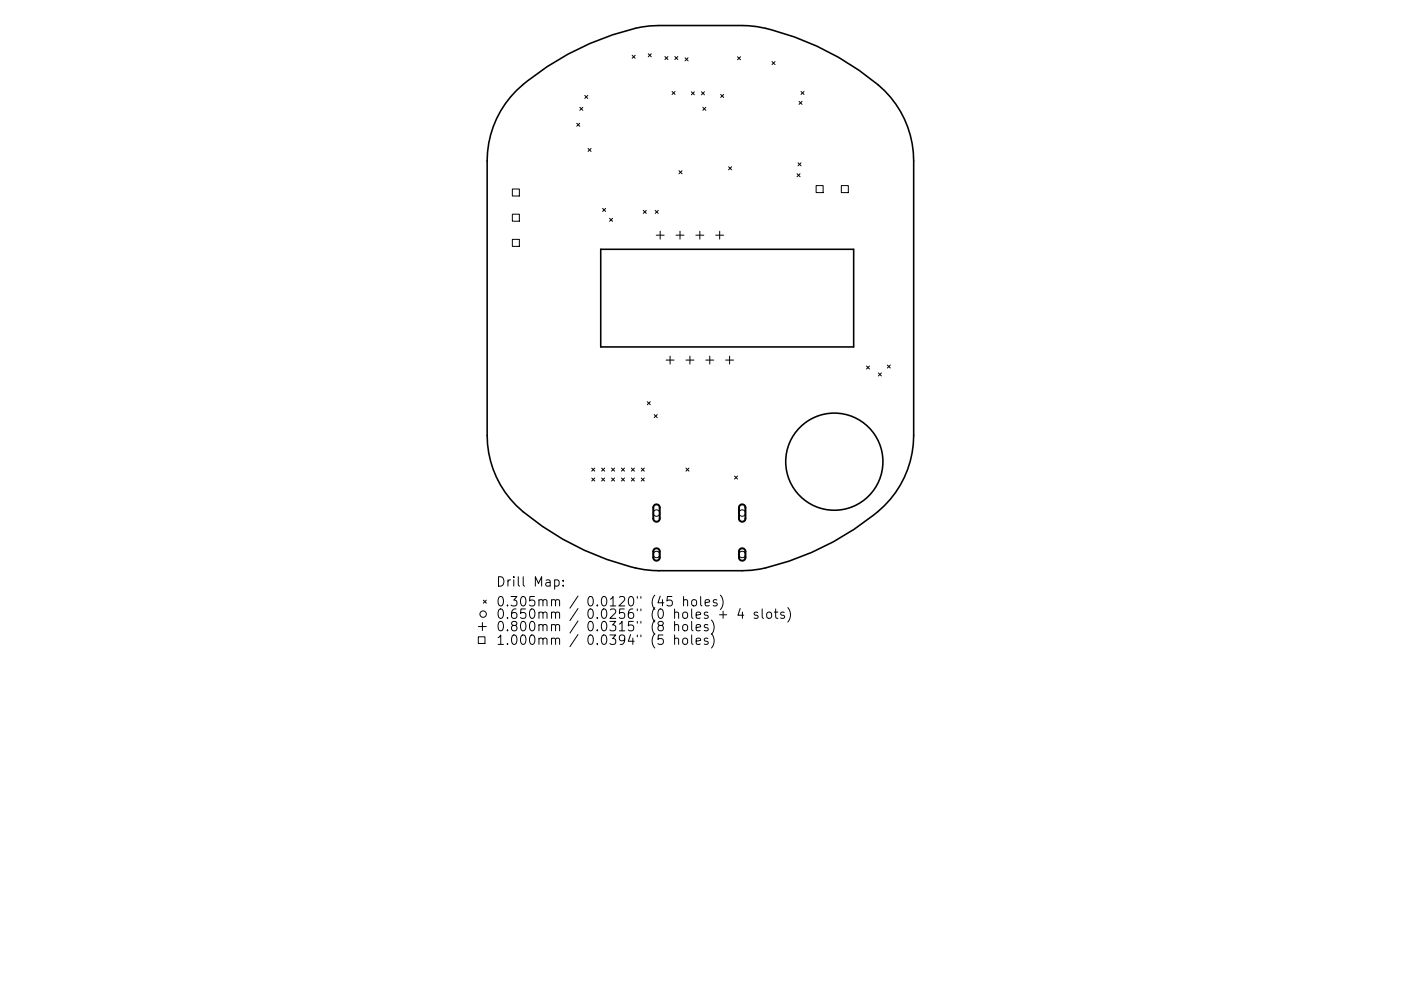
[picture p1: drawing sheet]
<svg xmlns="http://www.w3.org/2000/svg" width="297mm" height="210mm" viewBox="0 0 297 210" stroke-linecap="round" stroke-linejoin="round" font-family="sans-serif">
<defs><g id="words">
<g font-size="2.8">
<text x="105.1" y="124.5">Drill Map:</text>
<text x="105.1" y="128.7">0.305mm / 0.0120&quot; (45 holes)</text>
<text x="105.1" y="131.3">0.650mm / 0.0256&quot; (0 holes + 4 slots)</text>
<text x="105.1" y="133.9">0.800mm / 0.0315&quot; (8 holes)</text>
<text x="105.1" y="136.8">1.000mm / 0.0394&quot; (5 holes)</text>
</g>
</g></defs>
<g fill="none" stroke="#000" stroke-width=".34">
<path d="M109.5 19.2a57.6 57.6 0 0 1 26.5-13.5l3.6-.3h17.8a29.4 29.4 0 0 1 11 2.4 56.4 56.4 0 0 1 19.2 11.5 21 21 0 0 1 6.1 14.8v58.3a21.1 21.1 0 0 1-8.5 16.9 56.4 56.4 0 0 1-26 11.7l-19.6 .1a29.2 29.2 0 0 1-10.9-2.4 56.5 56.5 0 0 1-19.3-11.5 21 21 0 0 1-6.1-14.8v-58.3a21 21 0 0 1 6.2-14.9zM127.4 52.9h53.6v20.7h-53.6z"/>
<circle cx="176.9" cy="97.9" r="10.3"/>
</g>
<g fill="none" stroke="#000" stroke-width=".21">
<path d="M134 11.7l.7 .7M134.7 11.7l-.7 .7M137.4 11.4l.7 .6M138.1 11.4l-.7 .6M141 12l.6 .6M141.6 12l-.6 .6M142.5 19.4l.6 .6M143.1 12l.6 .6M143.1 19.4l-.6 .6M143.7 12l-.6 .6M145.2 12.3l.7 .6M145.9 12.3l-.7 .6"/>
<path d="M146.6 19.5l.6 .6M147.2 19.5l-.6 .6M148.7 19.5l.7 .6M149.4 19.5l-.7 .6M156.4 12l.6 .7M157 12l-.6 .7M163.7 13.1l.6 .6M164.3 13.1l-.6 .6M169.8 19.4l.7 .6M170.5 19.4l-.7 .6M122.3 26.2l.6 .6M122.9 26.2l-.6 .6"/>
<path d="M122.9 22.8l.7 .6M123.6 22.8l-.7 .6M124 20.2l.6 .7M124.6 20.2l-.6 .7M124.7 31.5l.6 .6M125.3 31.5l-.6 .6M144 36.2l.6 .7M144.6 36.2l-.6 .7M149 22.8l.6 .6M149.6 22.8l-.6 .6M152.8 20l.6 .7M153.4 20l-.6 .7"/>
<path d="M154.5 35.4l.6 .6M155.1 35.4l-.6 .6M169 36.9l.6 .6M169.2 34.5l.6 .7M169.4 21.5l.6 .6M169.6 36.9l-.6 .6M169.8 34.5l-.6 .7M170 21.5l-.6 .6M173 39.4h1.5v1.5h-1.5zM178.4 39.4h1.5v1.5h-1.5zM108.6 40.1h1.5v1.5h-1.5zM108.6 45.4h1.5v1.5h-1.5z"/>
<path d="M108.6 50.8h1.5v1.5h-1.5zM127.8 44.2l.6 .7M128.4 44.2l-.6 .7M129.2 46.3l.7 .7M129.9 46.3l-.7 .7M136.4 44.6l.6 .7M137 44.6l-.6 .7M138.9 44.6l.7 .7M139.1 49.9h1.7M139.6 44.6l-.7 .7M140 49.1v1.6M143.3 49.9h1.7"/>
<path d="M144.2 49.1v1.6M147.5 49.9h1.7M148.4 49.1v1.6M151.7 49.9h1.7M152.6 49.1v1.6M141.2 76.4h1.7M142.1 75.6v1.6M145.4 76.4h1.7M146.3 75.6v1.6M149.6 76.4h1.7M150.5 75.6v1.6M153.8 76.4h1.7"/>
<path d="M154.7 75.6v1.6M183.7 77.7l.6 .6M184.3 77.7l-.6 .6M186.2 79.1l.7 .7M186.9 79.1l-.7 .7M188.1 77.4l.7 .7M188.8 77.4l-.7 .7M125.5 99.3l.6 .7M126.1 99.3l-.6 .7M127.6 99.3l.6 .7M128.2 99.3l-.6 .7M129.7 99.3l.6 .7"/>
<path d="M130.3 99.3l-.6 .7M131.8 99.3l.6 .7M132.4 99.3l-.6 .7M133.9 99.3l.6 .7M134.5 99.3l-.6 .7M136 99.3l.6 .7M136.6 99.3l-.6 .7M137.2 85.2l.7 .7M137.9 85.2l-.7 .7M138.7 88l.6 .6M139.3 88l-.6 .6M145.4 99.3l.7 .7"/>
<path d="M146.1 99.3l-.7 .7M125.5 101.4l.6 .7M126.1 101.4l-.6 .7M127.6 101.4l.6 .7M128.2 101.4l-.6 .7M129.7 101.4l.6 .7M130.3 101.4l-.6 .7M131.8 101.4l.6 .7M132.4 101.4l-.6 .7M133.9 101.4l.6 .7M134.5 101.4l-.6 .7M136 101.4l.6 .7"/>
<path d="M136.6 101.4l-.6 .7M155.7 101l.7 .6M156.4 101l-.7 .6M101.4 135.1h1.4v1.4h-1.4zM101.4 132.9h1.7M102.3 132.1v1.7M102.5 127.3l.6 .7M103.1 127.3l-.6 .7M117.6 123.1l.6-.1 .4 .4v.6l-.2 .3h-.8M119.4 124.2v.2M119.4 123.1v.2M142.5 126.6h-1l-.1 .9 .3-.2 .7 .1 .2 .3-.1 .7-.3 .2h-.5l-.3-.2"/>
<path d="M143 132.7a.5 .5 0 0 1 .9 .1v1M143 135.6a.5 .5 0 0 1 .9 .1v1M143 131.8v2M143 134.7v2M144.8 132.7a.54 .54 0 0 1 .6-.2 .54 .54 0 0 1 .4 .4v.6a.54 .54 0 0 1-.5 .4 .54 .54 0 0 1-.6-.4zM144.8 135.6a.54 .54 0 0 1 .6-.2 .54 .54 0 0 1 .4 .4v.5a.54 .54 0 0 1-.5 .4 .54 .54 0 0 1-.6-.4zM144.9 127.4l.3-.2 .5 .1 .1 1.3M144.9 126.6v2M146.6 131.8v1.8l.3 .2M146.6 134.7v1.7l.3 .3M146.7 127.4l.3-.2a.54 .54 0 0 1 .7 .4l-.1 .8-.6 .2-.4-.4zM147.6 133.2l1-.2-.1-.4-.6-.1-.3 .3 .1 .9h.8"/>
<path d="M147.6 136.1l1-.2-.1-.4-.6-.1-.3 .3 .1 .9h.8M148.6 126.6v1.7l.2 .3M149.5 127.9l1-.2-.1-.4-.6-.1-.3 .3 .1 1h.8M150.1 132.6l-.5-.1-.3 .3 .1 .3 .7 .2v.4h-.8M150.1 135.5l-.5-.1-.3 .3 .1 .3 .7 .1v.5h-.8M150.8 131.6a2.29 2.29 0 0 1 0 3M150.8 134.4a2.29 2.29 0 0 1 0 3.1M152 127.3l-.5-.1-.3 .3 .1 .3 .7 .2v.5h-.8M152.6 130.4h1.5M152.7 126.3a2.29 2.29 0 0 1 0 3M153.3 129.7v1.5M156.9 129.1l-.4 1.4h1.2"/>
<path d="M157.4 129.9v1.3M160.6 130l-.4-.1-.3 .2 .1 .3 .6 .2v.5h-.7M161.6 129.2v1.7l.3 .3M162.6 130.1l.1-.1a.54 .54 0 0 1 .9 .2l-.1 .8a.54 .54 0 0 1-.5 .2 .54 .54 0 0 1-.4-.4zM164.2 129.9h.7M164.5 129.2v1.7l.1 .2 .3 .1M166.3 130l-.5-.1-.3 .2 .1 .3 .7 .2v.5h-.8M167 128.9a2.29 2.29 0 0 1 0 3.1"/>
<circle cx="139.2" cy="117.6" r=".68"/>
<circle cx="139.2" cy="108.9" r=".68"/>
<circle cx="157.4" cy="117.6" r=".68"/>
<circle cx="157.4" cy="108.9" r=".68"/>
<circle cx="102.4" cy="130.3" r=".68"/>
</g>
<path d="M138.7 107.2a.68 .68 0 0 1 .8-.1 .68 .68 0 0 1 .4 .6v2.3a.68 .68 0 0 1-.7 .7 .68 .68 0 0 1-.7-.7v-2.4zM138.7 116.5a.68 .68 0 0 1 .8-.1 .68 .68 0 0 1 .4 .6v1.3a.68 .68 0 0 1-.7 .7 .68 .68 0 0 1-.7-.7v-1.3zM156.9 107.2a.68 .68 0 0 1 .7-.1 .68 .68 0 0 1 .4 .6v2.3a.68 .68 0 0 1-.6 .7 .68 .68 0 0 1-.7-.7v-2.4zM156.9 116.5a.68 .68 0 0 1 .7-.1 .68 .68 0 0 1 .4 .6v1.3a.68 .68 0 0 1-.6 .7 .68 .68 0 0 1-.7-.7v-1.3z" fill="none" stroke="#000" stroke-width=".42"/>
<use href="#words"/>
</svg>
